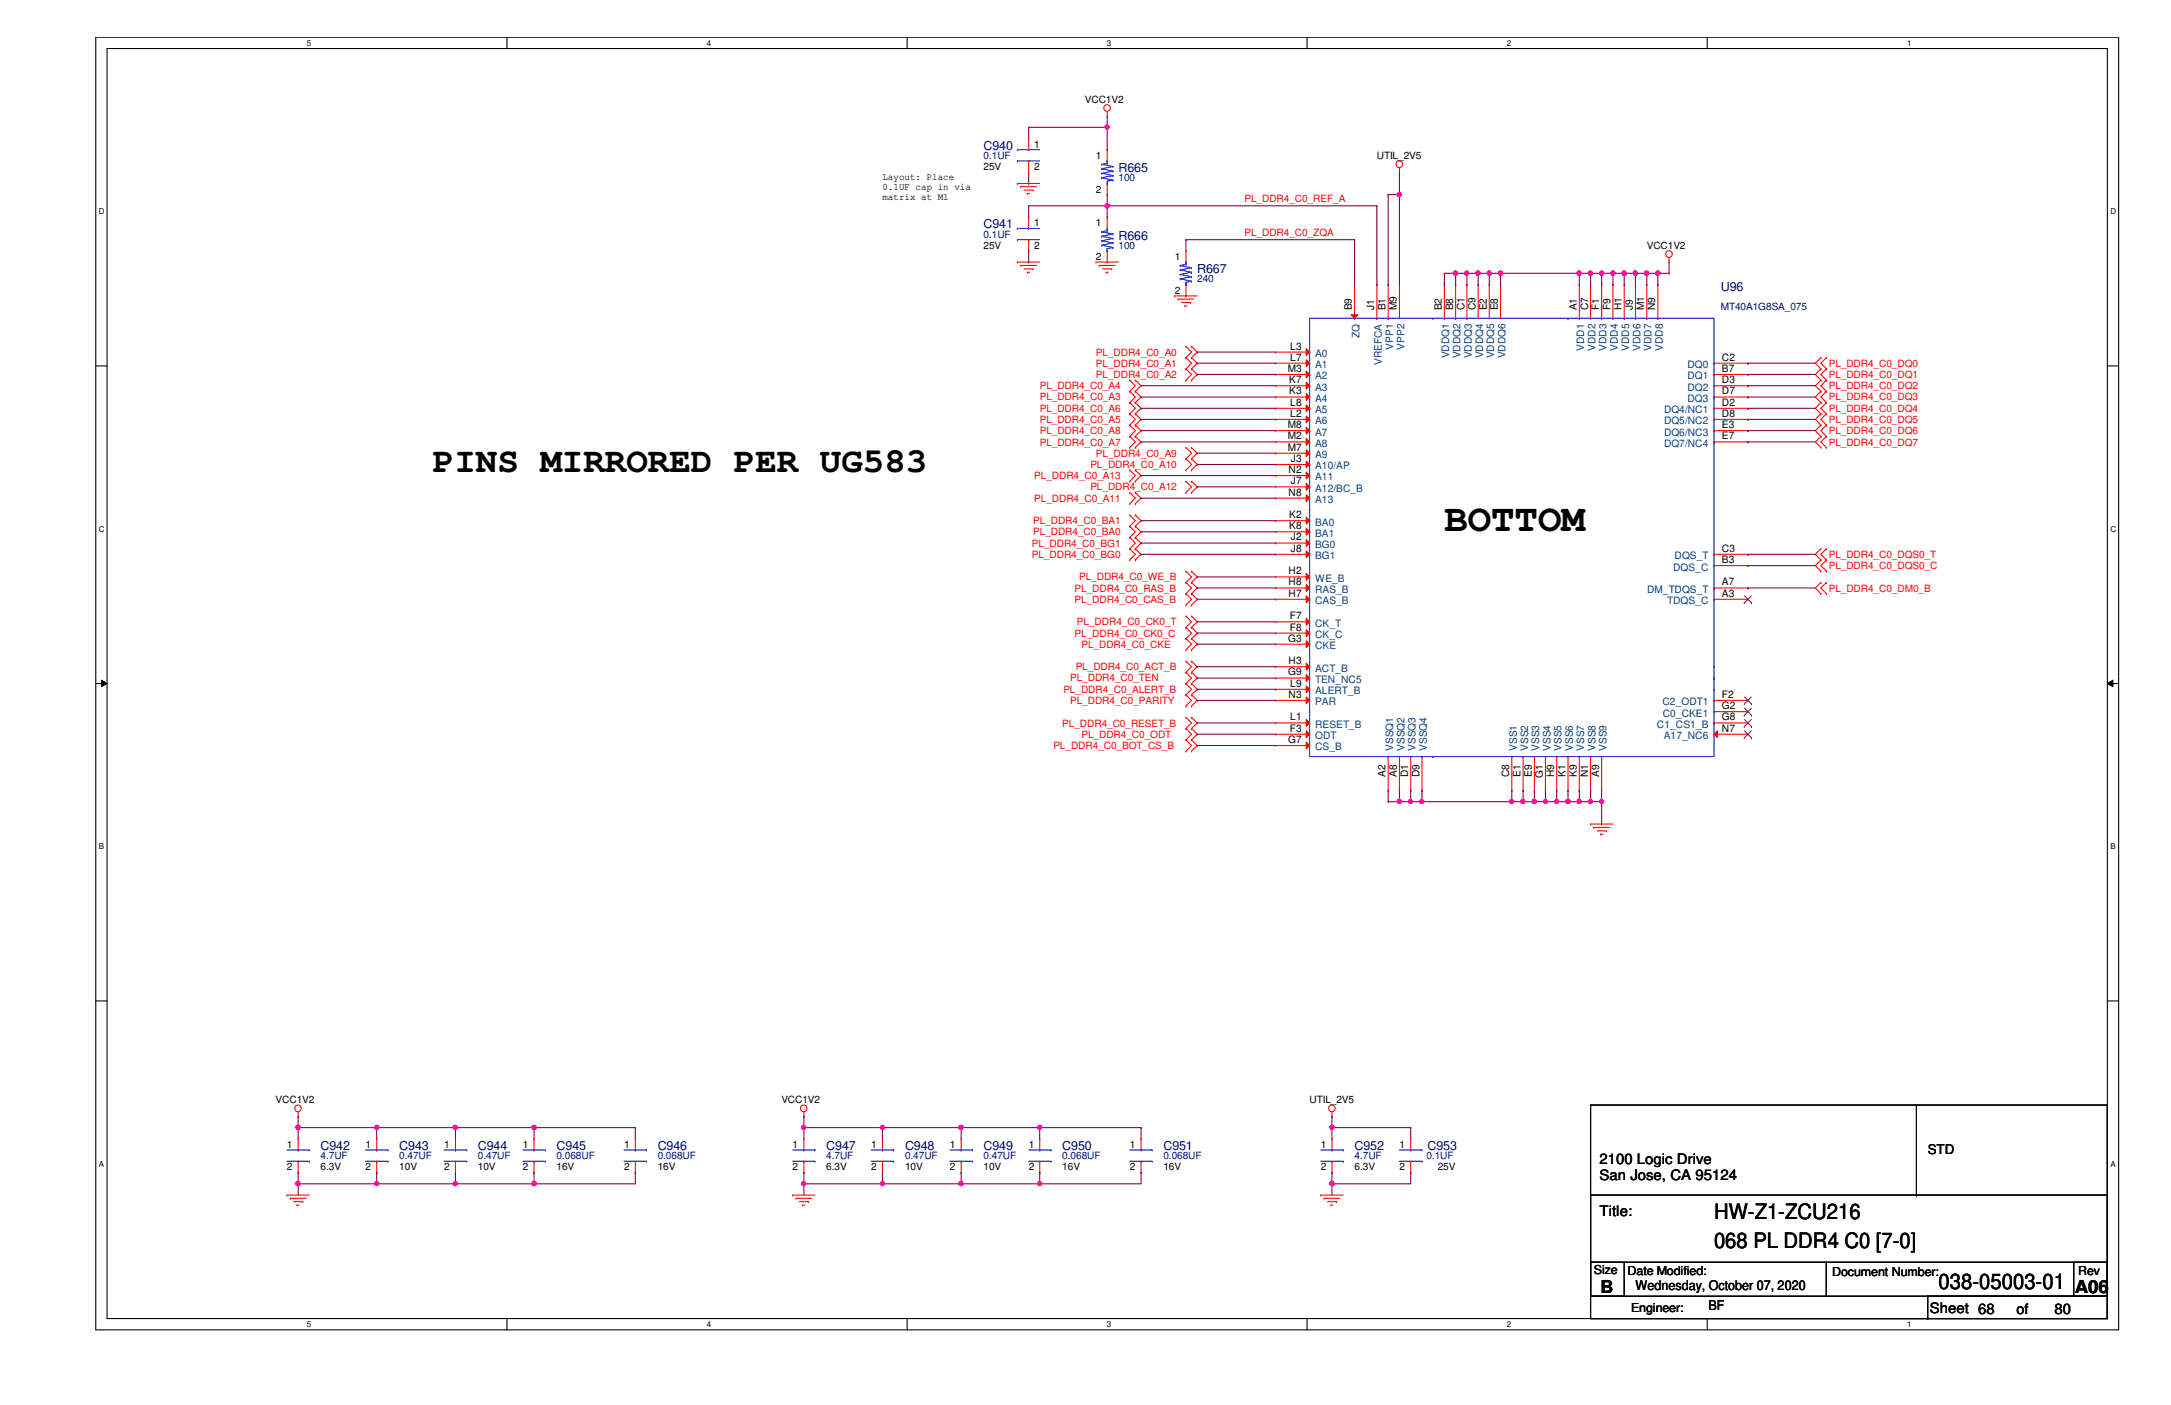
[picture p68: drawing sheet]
<svg xmlns="http://www.w3.org/2000/svg" width="432mm" height="279mm" viewBox="0 0 432 279" stroke-linecap="round" stroke-linejoin="round" font-family="sans-serif">
<defs><g id="words">
<text font-size="7.8" x="287.3" y="105.5">BOTTOM</text>
<text font-size="7.1" x="86.1" y="93.9">PINS MIRRORED PER UG583</text>
<g font-size="4.2">
<text x="340.9" y="242.4">HW-Z1-ZCU216</text>
<text x="340.9" y="248.2">068 PL DDR4 C0 [7-0]</text>
<text x="385.6" y="256.4">038-05003-01</text>
</g>
<g font-size="3.6">
<text x="318.3" y="257">B</text>
<text x="412.7" y="257">A06</text>
</g>
<g font-size="2.9">
<text x="318.1" y="231.5">2100 Logic Drive</text>
<text x="318.1" y="234.7">San Jose, CA 95124</text>
<text x="318.1" y="241.8">Title:</text>
<text x="383.8" y="261">Sheet 68</text>
<text x="401.1" y="261.2">of</text>
<text x="408.6" y="261.2">80</text>
</g>
<g font-size="2.7">
<text x="383.4" y="229.5">STD</text>
<text x="325.3" y="256.6">Wednesday, October 07, 2020</text>
<text x="339.8" y="260.6">BF</text>
</g>
<g font-size="2.5" fill="#000080">
<text x="195.6" y="29.8">C940</text>
<text x="222.5" y="34.2">R665</text>
<text x="195.6" y="45.4">C941</text>
<text x="222.5" y="47.7">R666</text>
<text x="238.1" y="54.4">R667</text>
<text x="342.3" y="58">U96</text>
<text x="63.8" y="228.7">C942</text>
<text x="79.4" y="228.7">C943</text>
<text x="95" y="228.7">C944</text>
<text x="110.7" y="228.7">C945</text>
<text x="130.8" y="228.7">C946</text>
<text x="164.3" y="228.7">C947</text>
<text x="180" y="228.7">C948</text>
<text x="195.6" y="228.7">C949</text>
<text x="211.3" y="228.7">C950</text>
<text x="231.4" y="228.7">C951</text>
<text x="269.4" y="228.7">C952</text>
<text x="283.9" y="228.7">C953</text>
</g>
<g font-size="2.5">
<text x="317" y="253.3">Size</text>
<text x="323.7" y="253.5">Date Modified:</text>
<text x="364.4" y="253.7">Document Number:</text>
<text x="413.3" y="253.5">Rev</text>
<text x="324.4" y="260.9">Engineer:</text>
</g>
<g font-size="2">
<text x="215.8" y="20.4">VCC1V2</text>
<text x="205.7" y="29.3">1</text>
<text x="175.5" y="35.8">Layout: Place</text>
<text x="195.6" y="33.8">25V</text>
<text x="205.7" y="33.8">2</text>
<text x="218" y="31.6">1</text>
<text x="273.9" y="31.6">UTIL_2V5</text>
<text x="175.5" y="37.8">0.1UF cap in via</text>
<text x="175.5" y="39.8">matrix at M1</text>
<text x="218" y="38.3">2</text>
<text x="205.7" y="45">1</text>
<text x="218" y="45">1</text>
<text x="195.6" y="49.5">25V</text>
<text x="205.7" y="49.5">2</text>
<text x="218" y="51.7">2</text>
<text x="233.6" y="51.7">1</text>
<text x="327.5" y="49.5">VCC1V2</text>
<text x="233.6" y="58.4">2</text>
<text x="268.9" y="61.7" transform="rotate(-90 268.9 61.7)">B9</text>
<text x="273.3" y="61.7" transform="rotate(-90 273.3 61.7)">J1</text>
<text x="275.6" y="61.7" transform="rotate(-90 275.6 61.7)">B1</text>
<text x="277.8" y="61.7" transform="rotate(-90 277.8 61.7)">M9</text>
<text x="286.8" y="61.7" transform="rotate(-90 286.8 61.7)">B2</text>
<text x="289" y="61.7" transform="rotate(-90 289 61.7)">B8</text>
<text x="291.3" y="61.7" transform="rotate(-90 291.3 61.7)">C1</text>
<text x="293.5" y="61.7" transform="rotate(-90 293.5 61.7)">C9</text>
<text x="295.7" y="61.7" transform="rotate(-90 295.7 61.7)">E2</text>
<text x="297.9" y="61.7" transform="rotate(-90 297.9 61.7)">E8</text>
<text x="313.6" y="61.7" transform="rotate(-90 313.6 61.7)">A1</text>
<text x="315.8" y="61.7" transform="rotate(-90 315.8 61.7)">C7</text>
<text x="318.1" y="61.7" transform="rotate(-90 318.1 61.7)">F1</text>
<text x="320.3" y="61.7" transform="rotate(-90 320.3 61.7)">F9</text>
<text x="322.5" y="61.7" transform="rotate(-90 322.5 61.7)">H1</text>
<text x="324.8" y="61.7" transform="rotate(-90 324.8 61.7)">J9</text>
<text x="327" y="61.7" transform="rotate(-90 327 61.7)">M1</text>
<text x="329.2" y="61.7" transform="rotate(-90 329.2 61.7)">N9</text>
<text x="256.6" y="71.7">L7</text>
<text x="256.6" y="69.5">L3</text>
<text x="342.5" y="71.7">C2</text>
<text x="256.1" y="74">M3</text>
<text x="256.4" y="76.2">K7</text>
<text x="342.5" y="76.2">D3</text>
<text x="342.5" y="74">B7</text>
<text x="256.4" y="78.4">K3</text>
<text x="256.6" y="82.9">L2</text>
<text x="256.6" y="80.7">L8</text>
<text x="342.5" y="82.9">D8</text>
<text x="342.5" y="80.7">D2</text>
<text x="342.5" y="78.4">D7</text>
<text x="256.1" y="89.6">M7</text>
<text x="256.1" y="87.4">M2</text>
<text x="256.1" y="85.1">M8</text>
<text x="342.5" y="87.4">E7</text>
<text x="342.5" y="85.1">E3</text>
<text x="256.3" y="94.1">N2</text>
<text x="256.8" y="91.9">J3</text>
<text x="256.3" y="98.6">N8</text>
<text x="256.8" y="96.3">J7</text>
<text x="256.4" y="105.2">K8</text>
<text x="256.4" y="103">K2</text>
<text x="256.8" y="107.5">J2</text>
<text x="256.8" y="109.7">J8</text>
<text x="342.5" y="112">B3</text>
<text x="342.5" y="109.7">C3</text>
<text x="256.3" y="114.2">H2</text>
<text x="256.3" y="116.4">H8</text>
<text x="256.3" y="118.7">H7</text>
<text x="342.5" y="118.7">A3</text>
<text x="342.5" y="116.4">A7</text>
<text x="256.5" y="125.4">F8</text>
<text x="256.5" y="123.1">F7</text>
<text x="256.2" y="127.6">G3</text>
<text x="256.2" y="134.3">G9</text>
<text x="256.3" y="132.1">H3</text>
<text x="256.6" y="136.6">L9</text>
<text x="256.3" y="138.8">N3</text>
<text x="256.6" y="143.3">L1</text>
<text x="342.5" y="138.8">F2</text>
<text x="342.5" y="141">G2</text>
<text x="342.5" y="143.3">G8</text>
<text x="256.2" y="147.7">G7</text>
<text x="256.5" y="145.5">F3</text>
<text x="342.5" y="145.5">N7</text>
<text x="275.6" y="154.5" transform="rotate(-90 275.6 154.5)">A2</text>
<text x="277.8" y="154.5" transform="rotate(-90 277.8 154.5)">A8</text>
<text x="280.1" y="154.6" transform="rotate(-90 280.1 154.6)">D1</text>
<text x="282.3" y="154.6" transform="rotate(-90 282.3 154.6)">D9</text>
<text x="300.2" y="154.6" transform="rotate(-90 300.2 154.6)">C8</text>
<text x="302.4" y="154.5" transform="rotate(-90 302.4 154.5)">E1</text>
<text x="304.7" y="154.5" transform="rotate(-90 304.7 154.5)">E9</text>
<text x="306.9" y="154.7" transform="rotate(-90 306.9 154.7)">G1</text>
<text x="309.1" y="154.6" transform="rotate(-90 309.1 154.6)">H9</text>
<text x="311.4" y="154.5" transform="rotate(-90 311.4 154.5)">K1</text>
<text x="313.6" y="154.5" transform="rotate(-90 313.6 154.5)">K9</text>
<text x="315.8" y="154.6" transform="rotate(-90 315.8 154.6)">N1</text>
<text x="318.1" y="154.5" transform="rotate(-90 318.1 154.5)">A9</text>
<text x="54.8" y="219.3">VCC1V2</text>
<text x="155.4" y="219.3">VCC1V2</text>
<text x="260.5" y="219.3">UTIL_2V5</text>
<text x="57.1" y="228.3">1</text>
<text x="57.1" y="232.7">2</text>
<text x="63.8" y="232.7">6.3V</text>
<text x="72.7" y="228.3">1</text>
<text x="72.7" y="232.7">2</text>
<text x="79.4" y="232.7">10V</text>
<text x="88.3" y="228.3">1</text>
<text x="88.3" y="232.7">2</text>
<text x="95" y="232.7">10V</text>
<text x="104" y="228.3">1</text>
<text x="104" y="232.7">2</text>
<text x="110.7" y="232.7">16V</text>
<text x="124.1" y="228.3">1</text>
<text x="124.1" y="232.7">2</text>
<text x="130.8" y="232.7">16V</text>
<text x="157.6" y="228.3">1</text>
<text x="157.6" y="232.7">2</text>
<text x="164.3" y="232.7">6.3V</text>
<text x="173.3" y="228.3">1</text>
<text x="173.3" y="232.7">2</text>
<text x="180" y="232.7">10V</text>
<text x="188.9" y="228.3">1</text>
<text x="188.9" y="232.7">2</text>
<text x="195.6" y="232.7">10V</text>
<text x="204.6" y="228.3">1</text>
<text x="204.6" y="232.7">2</text>
<text x="211.3" y="232.7">16V</text>
<text x="224.7" y="228.3">1</text>
<text x="224.7" y="232.7">2</text>
<text x="231.4" y="232.7">16V</text>
<text x="262.7" y="228.3">1</text>
<text x="262.7" y="232.7">2</text>
<text x="269.4" y="232.7">6.3V</text>
<text x="278.3" y="228.3">1</text>
<text x="278.3" y="232.7">2</text>
<text x="286" y="232.7">25V</text>
</g>
<g font-size="2" fill="#000080">
<text x="195.6" y="31.6">0.1UF</text>
<text x="222.5" y="36.1">100</text>
<text x="195.6" y="47.2">0.1UF</text>
<text x="222.5" y="49.5">100</text>
<text x="238.1" y="56.2">240</text>
<text x="342.3" y="61.6">MT40A1G8SA_075</text>
<text x="63.8" y="230.5">4.7UF</text>
<text x="79.4" y="230.5">0.47UF</text>
<text x="95" y="230.5">0.47UF</text>
<text x="110.7" y="230.5">0.068UF</text>
<text x="130.8" y="230.5">0.068UF</text>
<text x="164.3" y="230.5">4.7UF</text>
<text x="180" y="230.5">0.47UF</text>
<text x="195.6" y="230.5">0.47UF</text>
<text x="211.3" y="230.5">0.068UF</text>
<text x="231.4" y="230.5">0.068UF</text>
<text x="269.4" y="230.5">4.7UF</text>
<text x="283.7" y="230.5">0.1UF</text>
</g>
<g font-size="2" fill="#f00">
<text x="247.5" y="40.3">PL_DDR4_C0_REF_A</text>
<text x="247.5" y="47">PL_DDR4_C0_ZQA</text>
<text x="218" y="70.7">PL_DDR4_C0_A0</text>
<text x="206.8" y="77.4">PL_DDR4_C0_A4</text>
<text x="218" y="72.9">PL_DDR4_C0_A1</text>
<text x="218" y="75.2">PL_DDR4_C0_A2</text>
<text x="363.7" y="72.9">PL_DDR4_C0_DQ0</text>
<text x="363.7" y="75.2">PL_DDR4_C0_DQ1</text>
<text x="363.7" y="77.4">PL_DDR4_C0_DQ2</text>
<text x="206.8" y="79.6">PL_DDR4_C0_A3</text>
<text x="206.8" y="81.9">PL_DDR4_C0_A6</text>
<text x="363.7" y="79.6">PL_DDR4_C0_DQ3</text>
<text x="363.7" y="81.9">PL_DDR4_C0_DQ4</text>
<text x="206.8" y="84.1">PL_DDR4_C0_A5</text>
<text x="206.8" y="88.6">PL_DDR4_C0_A7</text>
<text x="206.8" y="86.4">PL_DDR4_C0_A8</text>
<text x="363.7" y="84.1">PL_DDR4_C0_DQ5</text>
<text x="363.7" y="86.4">PL_DDR4_C0_DQ6</text>
<text x="363.7" y="88.6">PL_DDR4_C0_DQ7</text>
<text x="205.7" y="95.3">PL_DDR4_C0_A13</text>
<text x="216.9" y="93">PL_DDR4_C0_A10</text>
<text x="218" y="90.8">PL_DDR4_C0_A9</text>
<text x="205.7" y="99.8">PL_DDR4_C0_A11</text>
<text x="216.9" y="97.5">PL_DDR4_C0_A12</text>
<text x="205.5" y="106.5">PL_DDR4_C0_BA0</text>
<text x="205.5" y="104.2">PL_DDR4_C0_BA1</text>
<text x="205.2" y="111">PL_DDR4_C0_BG0</text>
<text x="205.2" y="108.7">PL_DDR4_C0_BG1</text>
<text x="363.7" y="111">PL_DDR4_C0_DQS0_T</text>
<text x="363.7" y="113.2">PL_DDR4_C0_DQS0_C</text>
<text x="213.7" y="117.6">PL_DDR4_C0_RAS_B</text>
<text x="213.7" y="119.9">PL_DDR4_C0_CAS_B</text>
<text x="214.6" y="115.4">PL_DDR4_C0_WE_B</text>
<text x="363.7" y="117.6">PL_DDR4_C0_DM0_B</text>
<text x="214.2" y="124.3">PL_DDR4_C0_CK0_T</text>
<text x="213.7" y="126.6">PL_DDR4_C0_CK0_C</text>
<text x="215.1" y="128.8">PL_DDR4_C0_CKE</text>
<text x="211.5" y="137.8">PL_DDR4_C0_ALERT_B</text>
<text x="212.9" y="135.5">PL_DDR4_C0_TEN</text>
<text x="214" y="133.3">PL_DDR4_C0_ACT_B</text>
<text x="212.9" y="140">PL_DDR4_C0_PARITY</text>
<text x="209.5" y="148.9">PL_DDR4_C0_BOT_CS_B</text>
<text x="211.3" y="144.5">PL_DDR4_C0_RESET_B</text>
<text x="215.1" y="146.7">PL_DDR4_C0_ODT</text>
</g>
<g font-size="2" fill="#004080">
<text x="261.6" y="71">A0</text>
<text x="270.4" y="67.2" transform="rotate(-90 270.4 67.2)">ZQ</text>
<text x="277.1" y="69.6" transform="rotate(-90 277.1 69.6)">VPP1</text>
<text x="279.3" y="69.6" transform="rotate(-90 279.3 69.6)">VPP2</text>
<text x="288.2" y="71.3" transform="rotate(-90 288.2 71.3)">VDDQ1</text>
<text x="290.5" y="71.3" transform="rotate(-90 290.5 71.3)">VDDQ2</text>
<text x="292.7" y="71.3" transform="rotate(-90 292.7 71.3)">VDDQ3</text>
<text x="295" y="71.3" transform="rotate(-90 295 71.3)">VDDQ4</text>
<text x="297.2" y="71.3" transform="rotate(-90 297.2 71.3)">VDDQ5</text>
<text x="299.4" y="71.3" transform="rotate(-90 299.4 71.3)">VDDQ6</text>
<text x="315.1" y="69.7" transform="rotate(-90 315.1 69.7)">VDD1</text>
<text x="317.3" y="69.7" transform="rotate(-90 317.3 69.7)">VDD2</text>
<text x="319.5" y="69.7" transform="rotate(-90 319.5 69.7)">VDD3</text>
<text x="321.8" y="69.7" transform="rotate(-90 321.8 69.7)">VDD4</text>
<text x="324" y="69.7" transform="rotate(-90 324 69.7)">VDD5</text>
<text x="326.3" y="69.7" transform="rotate(-90 326.3 69.7)">VDD6</text>
<text x="328.5" y="69.7" transform="rotate(-90 328.5 69.7)">VDD7</text>
<text x="330.7" y="69.7" transform="rotate(-90 330.7 69.7)">VDD8</text>
<text x="261.6" y="77.7">A3</text>
<text x="261.6" y="75.4">A2</text>
<text x="261.6" y="73.2">A1</text>
<text x="274.8" y="72.6" transform="rotate(-90 274.8 72.6)">VREFCA</text>
<text x="335.6" y="77.7">DQ2</text>
<text x="335.6" y="75.4">DQ1</text>
<text x="335.6" y="73.2">DQ0</text>
<text x="261.6" y="82.2">A5</text>
<text x="261.6" y="79.9">A4</text>
<text x="331" y="82.2">DQ4/NC1</text>
<text x="335.6" y="79.9">DQ3</text>
<text x="261.6" y="88.9">A8</text>
<text x="261.6" y="86.6">A7</text>
<text x="261.6" y="84.4">A6</text>
<text x="331" y="88.9">DQ7/NC4</text>
<text x="331" y="86.6">DQ6/NC3</text>
<text x="331" y="84.4">DQ5/NC2</text>
<text x="261.6" y="91.1">A9</text>
<text x="261.6" y="95.5">A11</text>
<text x="261.6" y="93.3">A10/AP</text>
<text x="261.6" y="100">A13</text>
<text x="261.6" y="97.8">A12/BC_B</text>
<text x="261.6" y="106.7">BA1</text>
<text x="261.6" y="104.5">BA0</text>
<text x="261.6" y="109">BG0</text>
<text x="261.6" y="111.2">BG1</text>
<text x="332.8" y="113.5">DQS_C</text>
<text x="333.1" y="111.2">DQS_T</text>
<text x="261.6" y="115.7">WE_B</text>
<text x="261.6" y="117.9">RAS_B</text>
<text x="327.6" y="117.9">DM_TDQS_T</text>
<text x="261.6" y="124.6">CK_T</text>
<text x="261.6" y="120.1">CAS_B</text>
<text x="331.6" y="120.1">TDQS_C</text>
<text x="261.6" y="126.9">CK_C</text>
<text x="261.6" y="129.1">CKE</text>
<text x="261.6" y="133.6">ACT_B</text>
<text x="261.6" y="135.8">TEN_NC5</text>
<text x="261.6" y="138">ALERT_B</text>
<text x="261.6" y="140.2">PAR</text>
<text x="330.7" y="140.2">C2_ODT1</text>
<text x="330.7" y="142.5">C0_CKE1</text>
<text x="261.6" y="144.7">RESET_B</text>
<text x="261.6" y="147">ODT</text>
<text x="261.6" y="149.2">CS_B</text>
<text x="277.1" y="149.4" transform="rotate(-90 277.1 149.4)">VSSQ1</text>
<text x="279.3" y="149.4" transform="rotate(-90 279.3 149.4)">VSSQ2</text>
<text x="281.6" y="149.4" transform="rotate(-90 281.6 149.4)">VSSQ3</text>
<text x="283.8" y="149.4" transform="rotate(-90 283.8 149.4)">VSSQ4</text>
<text x="301.7" y="149.4" transform="rotate(-90 301.7 149.4)">VSS1</text>
<text x="303.9" y="149.4" transform="rotate(-90 303.9 149.4)">VSS2</text>
<text x="306.2" y="149.4" transform="rotate(-90 306.2 149.4)">VSS3</text>
<text x="308.4" y="149.4" transform="rotate(-90 308.4 149.4)">VSS4</text>
<text x="310.6" y="149.4" transform="rotate(-90 310.6 149.4)">VSS5</text>
<text x="312.8" y="149.4" transform="rotate(-90 312.8 149.4)">VSS6</text>
<text x="315.1" y="149.4" transform="rotate(-90 315.1 149.4)">VSS7</text>
<text x="317.3" y="149.4" transform="rotate(-90 317.3 149.4)">VSS8</text>
<text x="319.5" y="149.4" transform="rotate(-90 319.5 149.4)">VSS9</text>
<text x="329.6" y="144.7">C1_CS1_B</text>
<text x="330.9" y="147">A17_NC6</text>
</g>
<g font-size="1.6">
<text x="61" y="9.1">5</text>
<text x="140.6" y="9.1">4</text>
<text x="220.2" y="9.1">3</text>
<text x="299.7" y="9.1">2</text>
<text x="379.3" y="9.1">1</text>
<text x="19.6" y="42.6">D</text>
<text x="419.7" y="42.6">D</text>
<text x="19.6" y="105.7">C</text>
<text x="419.7" y="105.7">C</text>
<text x="19.6" y="168.9">B</text>
<text x="419.7" y="168.9">B</text>
<text x="19.6" y="232">A</text>
<text x="419.7" y="232">A</text>
<text x="61" y="263.9">5</text>
<text x="140.6" y="263.9">4</text>
<text x="220.2" y="263.9">3</text>
<text x="299.7" y="263.9">2</text>
<text x="379.3" y="263.9">1</text>
</g>
</g></defs>
<path d="M19.1 7.4h402.3v257.1h-402.3zM21.3 9.7h397.8v252.5h-397.8z" fill="none" stroke="#000" stroke-width=".21"/>
<g fill="#fff">
<path d="M61 7.7h.9v1.7h-.9z"/>
<path d="M61 262.5h.9v1.7h-.9z"/>
</g>
<path d="M100.8 7.4v2.3M100.8 262.2v2.3" fill="none" stroke="#000" stroke-width=".21"/>
<g fill="#fff">
<path d="M140.6 7.7h.9v1.7h-.9z"/>
<path d="M140.6 262.5h.9v1.7h-.9z"/>
</g>
<path d="M180.4 7.4v2.3M180.4 262.2v2.3" fill="none" stroke="#000" stroke-width=".21"/>
<g fill="#fff">
<path d="M220.2 7.7h.9v1.7h-.9z"/>
<path d="M220.2 262.5h.9v1.7h-.9z"/>
</g>
<path d="M260 7.4v2.3M260 262.2v2.3" fill="none" stroke="#000" stroke-width=".21"/>
<g fill="#fff">
<path d="M299.7 7.7h.9v1.7h-.9z"/>
<path d="M299.7 262.5h.9v1.7h-.9z"/>
</g>
<path d="M339.6 7.4v2.3M339.6 262.2v2.3" fill="none" stroke="#000" stroke-width=".21"/>
<g fill="#fff">
<path d="M379.3 7.7h.9v1.7h-.9z"/>
<path d="M379.3 262.5h.9v1.7h-.9z"/>
<path d="M19.6 41.2h1.2v1.8h-1.2z"/>
<path d="M419.7 41.2h1.2v1.8h-1.2z"/>
<path d="M19.6 104.3h1.2v1.8h-1.2z"/>
<path d="M419.7 104.3h1.2v1.8h-1.2z"/>
</g>
<path d="M19.1 72.8h2.2M419.1 72.8h2.3" fill="none" stroke="#000" stroke-width=".21"/>
<g fill="#fff">
<path d="M19.6 167.5h1.1v1.7h-1.1z"/>
<path d="M419.7 167.5h1.1v1.7h-1.1z"/>
</g>
<path d="M19.1 135.9h2.2M419.1 135.9h2.3" fill="none" stroke="#000" stroke-width=".21"/>
<path d="M20.2 135.3l1.1 .6-1.1 .7zM419.1 135.9l1.1-.6v1.3z" fill="#000"/>
<path d="M20.2 135.3l1.1 .6-1.1 .7zM419.1 135.9l1.1-.6v1.3z" fill="none" stroke="#000" stroke-width=".2"/>
<g fill="#fff">
<path d="M19.6 230.6h1.1v1.8h-1.1z"/>
<path d="M419.7 230.6h1.1v1.8h-1.1z"/>
</g>
<g fill="none" stroke="#000" stroke-width=".21">
<path d="M19.1 199.1h2.2M419.1 199.1h2.3M316.4 219.8h102.7v42.4h-102.7zM381.2 219.8v17.9M316.4 237.7h102.7v13.3h-102.7zM381.2 237.7h.1M316.4 251h46.9v6.8h-46.9zM316.4 251h6.6v6.8h-6.6zM363.3 251h55.8v6.8h-55.8zM383.4 257.8h35.7v4.4h-35.7zM412.5 251h6.6v6.8h-6.6zM316.4 262.2h67"/>
<path d="M383.4 262.2h.1"/>
</g>
<g fill="none" stroke="#f00" stroke-width=".21">
<path d="M202.4 36.5h.1M202.4 36.5h4.4M203 37.1h.1M203 37.1h3.2M203.7 37.8h1.8M204.3 38.5h.1M204.3 38.5h.5M205.5 37.8h.1M220.2 23.1h.1M220.2 29.8h.1M220.2 38.7h.1M220.2 22.2v.9"/>
<path d="M220.2 29.8v2.2M220.2 36.5v2.2M278.3 34.2h.1M278.3 33.4v.8M202.4 52.1h.1M202.4 52.1h4.4M203 52.8h.1M203 52.8h3.2M203.7 53.5h1.8M204.3 54.1h.1M204.3 54.1h.5M205.5 53.5h.1"/>
<path d="M218 52.1h.1M218 52.1h4.5M218.7 52.8h.1M218.7 52.8h3.1M219.3 53.5h1.8M220 54.1h.1M220 54.1h.4M221.1 53.5h.1M233.6 58.8h.1M233.6 58.8h4.5M234.3 59.5h.1M234.3 59.5h3.1"/>
<path d="M332 52.1h.1M332 51.2v.9M224.7 77.8h.1M224.7 75.6h.1M224.7 77.8l1.1 1.2-1.1 1.1M224.7 75.6l1.1 1.1-1.1 1.1M225.8 77.8h.1M225.8 75.6h.1M225.8 77.8l1.1 1.2-1.1 1.1M225.8 75.6l1.1 1.1-1.1 1.1M235 60.2h1.8M235.7 60.8h.1"/>
<path d="M235.7 60.8h.4M235.9 71.1h.1M235.9 68.9h.1M235.9 73.4h.1M235.9 75.6h.1M235.9 68.9l1.1 1.1-1.1 1.1M235.9 71.1l1.1 1.1-1.1 1.2M235.9 73.4l1.1 1.1-1.1 1.1M236.8 60.2h.1M237 68.9h.1M237 71.1h.1M237 73.4h.1"/>
<path d="M237 75.6h.1M237 68.9l1.1 1.1-1.1 1.1M237 71.1l1.1 1.1-1.1 1.2M237 73.4l1.1 1.1-1.1 1.1M362.2 71.1h.1M362.2 73.4h.1M362.2 75.6h.1M362.2 77.8h.1M362.2 71.1l-1.1 1.1 1.1 1.2M362.2 73.4l-1.1 1.1 1.1 1.1M362.2 75.6l-1.1 1.1 1.1 1.1M362.2 77.8l-1.1 1.2 1.1 1.1"/>
<path d="M363.3 73.4h.1M363.3 71.1h.1M363.3 75.6h.1M363.3 77.8h.1M363.3 71.1l-1.1 1.1 1.1 1.2M363.3 73.4l-1.1 1.1 1.1 1.1M363.3 75.6l-1.1 1.1 1.1 1.1M363.3 77.8l-1.1 1.2 1.1 1.1M224.7 80.1h.1M224.7 84.5h.1M224.7 82.3h.1M224.7 89h.1"/>
<path d="M224.7 86.8h.1M224.7 98h.1M224.7 95.7h.1M224.7 93.5h.1M224.7 80.1l1.1 1.1-1.1 1.1M224.7 84.5l1.1 1.1-1.1 1.2M224.7 82.3l1.1 1.1-1.1 1.1M224.7 86.8l1.1 1.1-1.1 1.1M224.7 98l1.1 1.1-1.1 1.1M224.7 93.5l1.1 1.1-1.1 1.1M225.8 80.1h.1M225.8 82.3h.1"/>
<path d="M225.8 84.5h.1M225.8 86.8h.1M225.8 89h.1M225.8 98h.1M225.8 93.5h.1M225.8 95.7h.1M225.8 82.3l1.1 1.1-1.1 1.1M225.8 84.5l1.1 1.1-1.1 1.2M225.8 80.1l1.1 1.1-1.1 1.1M225.8 86.8l1.1 1.1-1.1 1.1M225.8 98l1.1 1.1-1.1 1.1M225.8 93.5l1.1 1.1-1.1 1.1"/>
<path d="M235.9 91.2h.1M235.9 89h.1M235.9 93.5h.1M235.9 98h.1M235.9 95.7h.1M235.9 89l1.1 1.1-1.1 1.1M235.9 91.2l1.1 1.2-1.1 1.1M235.9 95.7l1.1 1.1-1.1 1.2M237 89h.1M237 91.2h.1M237 93.5h.1M237 95.7h.1"/>
<path d="M237 98h.1M237 89l1.1 1.1-1.1 1.1M237 91.2l1.1 1.2-1.1 1.1M237 95.7l1.1 1.1-1.1 1.2M362.2 80.1h.1M362.2 82.3h.1M362.2 84.5h.1M362.2 86.8h.1M362.2 89h.1M362.2 80.1l-1.1 1.1 1.1 1.1M362.2 82.3l-1.1 1.1 1.1 1.1M362.2 84.5l-1.1 1.1 1.1 1.2"/>
<path d="M362.2 86.8l-1.1 1.1 1.1 1.1M363.3 80.1h.1M363.3 82.3h.1M363.3 84.5h.1M363.3 86.8h.1M363.3 89h.1M363.3 80.1l-1.1 1.1 1.1 1.1M363.3 82.3l-1.1 1.1 1.1 1.1M363.3 84.5l-1.1 1.1 1.1 1.2M363.3 86.8l-1.1 1.1 1.1 1.1M224.7 100.2h.1M224.7 106.9h.1"/>
<path d="M224.7 104.6h.1M224.7 102.4h.1M224.7 111.3h.1M224.7 109.1h.1M224.7 102.4l1.1 1.1-1.1 1.1M224.7 104.6l1.1 1.1-1.1 1.2M224.7 109.1l1.1 1.1-1.1 1.1M224.7 106.9l1.1 1.1-1.1 1.1M225.8 100.2h.1M225.8 104.6h.1M225.8 106.9h.1M225.8 102.4h.1"/>
<path d="M225.8 109.1h.1M225.8 111.3h.1M225.8 106.9l1.1 1.1-1.1 1.1M225.8 102.4l1.1 1.1-1.1 1.1M225.8 104.6l1.1 1.1-1.1 1.2M225.8 109.1l1.1 1.1-1.1 1.1M235.9 115.8h.1M235.9 113.6h.1M235.9 118.1h.1M235.9 113.6l1.1 1.1-1.1 1.1M235.9 115.8l1.1 1.1-1.1 1.2M235.9 118.1l1.1 1.1-1.1 1.1"/>
<path d="M237 113.6h.1M237 115.8h.1M237 118.1h.1M237 113.6l1.1 1.1-1.1 1.1M237 115.8l1.1 1.1-1.1 1.2M237 118.1l1.1 1.1-1.1 1.1M362.2 109.1h.1M362.2 111.3h.1M362.2 113.6h.1M362.2 115.8h.1M362.2 118.1h.1M362.2 109.1l-1.1 1.1 1.1 1.1"/>
<path d="M362.2 111.3l-1.1 1.2 1.1 1.1M362.2 115.8l-1.1 1.1 1.1 1.2M363.3 111.3h.1M363.3 109.1h.1M363.3 113.6h.1M363.3 118.1h.1M363.3 115.8h.1M363.3 109.1l-1.1 1.1 1.1 1.1M363.3 111.3l-1.1 1.2 1.1 1.1M363.3 115.8l-1.1 1.1 1.1 1.2M235.9 120.3h.1M235.9 124.8h.1"/>
<path d="M235.9 122.5h.1M235.9 127h.1M235.9 129.2h.1M235.9 133.7h.1M235.9 131.5h.1M235.9 135.9h.1M235.9 138.2h.1M235.9 122.5l1.1 1.2-1.1 1.1M235.9 124.8l1.1 1.1-1.1 1.1M235.9 127l1.1 1.1-1.1 1.1M235.9 131.5l1.1 1.1-1.1 1.1M235.9 133.7l1.1 1.1-1.1 1.1"/>
<path d="M235.9 135.9l1.1 1.2-1.1 1.1M235.9 138.2l1.1 1.1-1.1 1.1M237 120.3h.1M237 122.5h.1M237 124.8h.1M237 127h.1M237 129.2h.1M237 131.5h.1M237 133.7h.1M237 135.9h.1M237 138.2h.1M237 122.5l1.1 1.2-1.1 1.1"/>
<path d="M237 124.8l1.1 1.1-1.1 1.1M237 127l1.1 1.1-1.1 1.1M237 131.5l1.1 1.1-1.1 1.1M237 133.7l1.1 1.1-1.1 1.1M237 135.9l1.1 1.2-1.1 1.1M237 138.2l1.1 1.1-1.1 1.1M235.9 140.4h.1M235.9 144.9h.1M235.9 142.7h.1M235.9 147.1h.1M235.9 149.4h.1M235.9 142.7l1.1 1.1-1.1 1.1"/>
<path d="M235.9 144.9l1.1 1.1-1.1 1.1M235.9 147.1l1.1 1.2-1.1 1.1M237 140.4h.1M237 142.7h.1M237 144.9h.1M237 147.1h.1M237 149.4h.1M237 142.7l1.1 1.1-1.1 1.1M237 144.9l1.1 1.1-1.1 1.1M237 147.1l1.1 1.2-1.1 1.1M316.4 163.9h.1M316.4 163.9h4.4"/>
<path d="M317 164.5h.1M317 164.5h3.1M317.7 165.2h1.8M318.3 165.9h.1M318.3 165.9h.5M319.5 165.2h.1M57.1 237.7h.1M57.1 237.7h4.4M57.7 238.3h.1M57.7 238.3h3.2M58.4 239h1.8M59.1 239.6h.1"/>
<path d="M59.1 239.6h.4M59.3 222h.1M59.3 221.1v.9M60.2 239h.1M90.6 226.5h.1M90.6 233.2h.1M90.6 226.5v2.2M90.6 230.9v2.3M157.6 237.7h.1M157.6 237.7h4.5M158.3 238.3h.1M158.3 238.3h3.2"/>
<path d="M159 239h1.8M159.6 239.6h.1M159.6 239.6h.5M159.9 222h.1M159.9 221.1v.9M160.8 239h.1M262.7 237.7h.1M262.7 237.7h4.5M263.4 238.3h.1M263.4 238.3h3.1M264 239h1.8M264.7 239.6h.1"/>
<path d="M264.7 239.6h.4M264.9 222h.1M264.9 221.1v.9M265.8 239h.1"/>
<circle cx="220.2" cy="21.5" r=".66"/>
<circle cx="278.3" cy="32.7" r=".66"/>
<circle cx="332" cy="50.5" r=".66"/>
<circle cx="59.3" cy="220.4" r=".65"/>
<circle cx="159.8" cy="220.4" r=".65"/>
<circle cx="264.9" cy="220.4" r=".66"/>
</g>
<g fill="none" stroke="#00f" stroke-width=".21">
<path d="M219.1 35.3h.1M219.1 34.5h.1M219.1 33.6h.1M219.1 32.7h.1M219.1 32.7l2.3 .4M219.1 35.3l2.3 .5M219.1 34.5l2.3 .4M219.1 33.6l2.3 .4M220.2 32h.1M220.2 36.5h.1M220.2 36h.1M220.2 32.5h.1"/>
<path d="M220.2 32v.5M220.2 36v.5M220.2 32.5l-1.1 .2M221.4 33.1h.1M221.4 35.8h.1M221.4 34.9h.1M221.4 34h.1M221.4 35.8l-1.2 .2M221.4 34.9l-2.3 .4M221.4 34l-2.3 .5M221.4 33.1l-2.3 .5M260.5 63.3h80.4v87.2h-80.4z"/>
<path d="M260.5 79h.1M260.5 76.7h.1M260.5 74.5h.1M260.5 72.2h.1M260.5 70h.1M269.4 63.3h.1M273.9 63.3h.1M276.1 63.3h.1M285 63.3h.1M287.3 63.3h.1M289.5 63.3h.1M291.8 63.3h.1"/>
<path d="M311.9 63.3h.1M314.1 63.3h.1M316.4 63.3h.1M318.6 63.3h.1M320.8 63.3h.1M323 63.3h.1M325.3 63.3h.1M327.5 63.3h.1M329.7 63.3h.1M340.9 79h.1M340.9 76.7h.1M340.9 74.5h.1"/>
<path d="M340.9 72.2h.1M260.5 90.1h.1M260.5 87.9h.1M260.5 85.6h.1M260.5 83.4h.1M260.5 81.2h.1M260.5 99.1h.1M260.5 96.8h.1M260.5 94.6h.1M260.5 92.4h.1M340.9 87.9h.1M340.9 85.6h.1"/>
<path d="M340.9 83.4h.1M340.9 81.2h.1M260.5 114.7h.1M260.5 116.9h.1M260.5 119.2h.1M260.5 110.2h.1M260.5 108h.1M260.5 105.7h.1M260.5 101.3h.1M340.9 119.2h.1M340.9 112.5h.1M340.9 110.2h.1"/>
<path d="M340.9 116.9h.1M260.5 132.6h.1M260.5 137.1h.1M260.5 125.9h.1M260.5 128.1h.1M260.5 123.7h.1M340.9 139.3h.1M340.9 137.1h.1M340.9 134.8h.1M340.9 132.6h.1M260.5 141.5h.1M276.1 150.5h.1"/>
<path d="M278.3 150.5h.1M280.6 150.5h.1M282.8 150.5h.1M285 150.5h.1M300.7 150.5h.1M302.9 150.5h.1M305.2 150.5h.1M307.4 150.5h.1M309.6 150.5h.1M311.9 150.5h.1M314.1 150.5h.1M316.4 150.5h.1"/>
<path d="M318.6 150.5h.1M340.9 141.5h.1M340.9 143.8h.1M88.3 230.9h4.5M88.3 228.7h4.5M90.6 230.9h.1M90.6 228.7h.1M92.8 230.9h.1M92.8 228.7h.1"/>
</g>
<path d="M268.7 62.6h1.4l-.7 .7z" fill="#f00"/>
<path d="M269.4 56.6h.1M269.4 56.6v6.7M268.7 62.6h1.4l-.7 .7z" fill="none" stroke="#f00" stroke-width=".21"/>
<path d="M259.8 114l.7 .7-.7 .7z" fill="#f00"/>
<g fill="none" stroke="#f00" stroke-width=".21">
<path d="M273.9 56.6h.1M273.9 56.6v6.7M276.1 56.6h.1M276.1 56.6v6.7M287.3 56.6h.1M287.3 56.6v6.7M289.5 56.6h.1M289.5 56.6v6.7M291.8 56.6h.1M291.8 56.6v6.7M294 56.6h.1M294 56.6v6.7"/>
<path d="M314.1 56.6h.1M314.1 56.6v6.7M316.4 56.6h.1M316.4 56.6v6.7M318.6 56.6h.1M318.6 56.6v6.7M320.8 56.6h.1M320.8 56.6v6.7M323 56.6h.1M323 56.6v6.7M325.3 56.6h.1M325.3 56.6v6.7"/>
<path d="M327.5 56.6h.1M327.5 56.6v6.7M329.7 56.6h.1M329.7 56.6v6.7M253.7 114.7h.1M253.7 114.7h6.8M259.8 114l.7 .7-.7 .7zM276.1 157.2h.1M276.1 150.5v6.7M278.3 157.2h.1M278.3 150.5v6.7M280.6 157.2h.1"/>
<path d="M280.6 150.5v6.7M282.8 157.2h.1M282.8 150.5v6.7M300.7 157.2h.1M300.7 150.5v6.7M302.9 157.2h.1M302.9 150.5v6.7M305.2 157.2h.1M305.2 150.5v6.7M307.4 157.2h.1M307.4 150.5v6.7M309.6 157.2h.1"/>
<path d="M309.6 150.5v6.7M311.9 157.2h.1M311.9 150.5v6.7M314.1 157.2h.1M314.1 150.5v6.7M316.4 157.2h.1M316.4 150.5v6.7M318.6 157.2h.1M318.6 150.5v6.7"/>
</g>
<path d="M259.8 143.1l.7 .7-.7 .6z" fill="#f00"/>
<path d="M253.7 143.8h.1M253.7 143.8h6.8M259.8 143.1l.7 .7-.7 .6z" fill="none" stroke="#f00" stroke-width=".21"/>
<path d="M259.8 116.2l.7 .7-.7 .7z" fill="#f00"/>
<path d="M253.7 116.9h.1M253.7 116.9h6.8M259.8 116.2l.7 .7-.7 .7z" fill="none" stroke="#f00" stroke-width=".21"/>
<path d="M259.8 145.3l.7 .7-.7 .7z" fill="#f00"/>
<g fill="none" stroke="#f00" stroke-width=".21">
<path d="M340.9 79h6.7M340.9 76.7h6.7M340.9 74.5h6.7M340.9 72.2h6.7M347.6 79h.1M347.6 76.7h.1M347.6 74.5h.1M347.6 72.2h.1M340.9 87.9h6.7M340.9 85.6h6.7M340.9 83.4h6.7M340.9 81.2h6.7"/>
<path d="M347.6 87.9h.1M347.6 85.6h.1M347.6 83.4h.1M347.6 81.2h.1M340.9 119.2h6.7M340.9 112.5h6.7M340.9 110.2h6.7M340.9 116.9h6.7M347.6 119.2h.1M347.6 112.5h.1M347.6 110.2h.1M347.6 116.9h.1"/>
<path d="M340.9 139.3h6.7M347.6 139.3h.1M253.7 146h.1M253.7 146h6.8M259.8 145.3l.7 .7-.7 .7z"/>
</g>
<path d="M346.9 119.9h.1M347 118.5l1.4 1.4M348.3 118.5l-1.4 1.4M348.4 119.9h.1M346.9 140h.1M347 138.6l1.4 1.4M348.3 138.6l-1.4 1.4M348.4 140h.1" fill="none" stroke="#804000" stroke-width=".2"/>
<path d="M259.8 147.6l.7 .7-.7 .6z" fill="#f00"/>
<path d="M253.7 148.3h.1M253.7 148.3h6.8M259.8 147.6l.7 .7-.7 .6z" fill="none" stroke="#f00" stroke-width=".21"/>
<path d="M259.8 125.2l.7 .7-.7 .7z" fill="#f00"/>
<path d="M253.7 125.9h.1M253.7 125.9h6.8M259.8 125.2l.7 .7-.7 .7z" fill="none" stroke="#f00" stroke-width=".21"/>
<path d="M259.8 127.4l.7 .7-.7 .7z" fill="#f00"/>
<path d="M253.7 128.1h.1M253.7 128.1h6.8M259.8 127.4l.7 .7-.7 .7z" fill="none" stroke="#f00" stroke-width=".21"/>
<path d="M259.8 123l.7 .7-.7 .6z" fill="#f00"/>
<path d="M253.7 123.7h.1M253.7 123.7h6.8M259.8 123l.7 .7-.7 .6z" fill="none" stroke="#f00" stroke-width=".21"/>
<path d="M259.8 118.5l.7 .7-.7 .6z" fill="#f00"/>
<path d="M253.7 119.2h.1M253.7 119.2h6.8M259.8 118.5l.7 .7-.7 .6z" fill="none" stroke="#f00" stroke-width=".21"/>
<path d="M259.8 107.3l.7 .7-.7 .7z" fill="#f00"/>
<path d="M253.7 108h.1M253.7 108h6.8M259.8 107.3l.7 .7-.7 .7z" fill="none" stroke="#f00" stroke-width=".21"/>
<path d="M259.8 105.1l.7 .6-.7 .7z" fill="#f00"/>
<path d="M253.7 105.7h.1M253.7 105.7h6.8M259.8 105.1l.7 .6-.7 .7z" fill="none" stroke="#f00" stroke-width=".21"/>
<path d="M259.8 102.9l.7 .6-.7 .7z" fill="#f00"/>
<path d="M253.7 103.5h.1M253.7 103.5h6.8M259.8 102.9l.7 .6-.7 .7z" fill="none" stroke="#f00" stroke-width=".21"/>
<path d="M259.8 89.4l.7 .7-.7 .7z" fill="#f00"/>
<path d="M253.7 90.1h.1M253.7 90.1h6.8M259.8 89.4l.7 .7-.7 .7z" fill="none" stroke="#f00" stroke-width=".21"/>
<path d="M259.8 87.2l.7 .7-.7 .7z" fill="#f00"/>
<path d="M253.7 87.9h.1M253.7 87.9h6.8M259.8 87.2l.7 .7-.7 .7z" fill="none" stroke="#f00" stroke-width=".21"/>
<path d="M259.8 85l.7 .6-.7 .7z" fill="#f00"/>
<path d="M253.7 85.6h.1M253.7 85.6h6.8M259.8 85l.7 .6-.7 .7z" fill="none" stroke="#f00" stroke-width=".21"/>
<path d="M259.8 82.7l.7 .7-.7 .7z" fill="#f00"/>
<path d="M253.7 83.4h.1M253.7 83.4h6.8M259.8 82.7l.7 .7-.7 .7z" fill="none" stroke="#f00" stroke-width=".21"/>
<path d="M259.8 80.5l.7 .7-.7 .7z" fill="#f00"/>
<path d="M253.7 81.2h.1M253.7 81.2h6.8M259.8 80.5l.7 .7-.7 .7z" fill="none" stroke="#f00" stroke-width=".21"/>
<path d="M259.8 78.3l.7 .7-.7 .6z" fill="#f00"/>
<path d="M253.7 79h.1M253.7 79h6.8M259.8 78.3l.7 .7-.7 .6z" fill="none" stroke="#f00" stroke-width=".21"/>
<path d="M259.8 76l.7 .7-.7 .7z" fill="#f00"/>
<path d="M253.7 76.7h.1M253.7 76.7h6.8M259.8 76l.7 .7-.7 .7z" fill="none" stroke="#f00" stroke-width=".21"/>
<path d="M259.8 73.8l.7 .7-.7 .6z" fill="#f00"/>
<path d="M253.7 74.5h.1M253.7 74.5h6.8M259.8 73.8l.7 .7-.7 .6z" fill="none" stroke="#f00" stroke-width=".21"/>
<path d="M340.9 146l.7-.7v1.4z" fill="#f00"/>
<path d="M340.9 146l.7-.7v1.4zM340.9 146h6.7M347.6 146h.1" fill="none" stroke="#f00" stroke-width=".21"/>
<path d="M346.9 146.7h.1M347 145.3l1.4 1.4M348.3 145.3l-1.4 1.4M348.4 146.7h.1" fill="none" stroke="#804000" stroke-width=".2"/>
<path d="M259.8 98.4l.7 .7-.7 .6z" fill="#f00"/>
<path d="M253.7 99.1h.1M253.7 99.1h6.8M259.8 98.4l.7 .7-.7 .6z" fill="none" stroke="#f00" stroke-width=".21"/>
<path d="M259.8 96.1l.7 .7-.7 .7z" fill="#f00"/>
<path d="M253.7 96.8h.1M253.7 96.8h6.8M259.8 96.1l.7 .7-.7 .7z" fill="none" stroke="#f00" stroke-width=".21"/>
<path d="M259.8 93.9l.7 .7-.7 .6z" fill="#f00"/>
<path d="M253.7 94.6h.1M253.7 94.6h6.8M259.8 93.9l.7 .7-.7 .6z" fill="none" stroke="#f00" stroke-width=".21"/>
<path d="M259.8 91.7l.7 .7-.7 .6z" fill="#f00"/>
<path d="M253.7 92.4h.1M253.7 92.4h6.8M259.8 91.7l.7 .7-.7 .6z" fill="none" stroke="#f00" stroke-width=".21"/>
<path d="M259.8 71.5l.7 .7-.7 .7z" fill="#f00"/>
<path d="M253.7 72.2h.1M253.7 72.2h6.8M259.8 71.5l.7 .7-.7 .7z" fill="none" stroke="#f00" stroke-width=".21"/>
<path d="M259.8 69.3l.7 .7-.7 .7z" fill="#f00"/>
<path d="M253.7 70h.1M253.7 70h6.8M259.8 69.3l.7 .7-.7 .7zM340.9 141.5h6.7M340.9 143.8h6.7M347.6 141.5h.1M347.6 143.8h.1" fill="none" stroke="#f00" stroke-width=".21"/>
<path d="M346.9 142.2h.1M346.9 144.5h.1M347 140.8l1.4 1.4M347 143.1l1.4 1.4M348.3 140.8l-1.4 1.4M348.3 143.1l-1.4 1.4M348.4 142.2h.1M348.4 144.5h.1" fill="none" stroke="#804000" stroke-width=".2"/>
<path d="M259.8 109.6l.7 .6-.7 .7z" fill="#f00"/>
<path d="M253.7 110.2h.1M253.7 110.2h6.8M259.8 109.6l.7 .6-.7 .7z" fill="none" stroke="#f00" stroke-width=".21"/>
<path d="M259.8 131.9l.7 .7-.7 .7z" fill="#f00"/>
<path d="M253.7 132.6h.1M253.7 132.6h6.8M259.8 131.9l.7 .7-.7 .7z" fill="none" stroke="#f00" stroke-width=".21"/>
<path d="M259.8 136.4l.7 .7-.7 .7z" fill="#f00"/>
<path d="M253.7 137.1h.1M253.7 137.1h6.8M259.8 136.4l.7 .7-.7 .7z" fill="none" stroke="#f00" stroke-width=".21"/>
<path d="M259.8 134.2l.7 .6-.7 .7z" fill="#f00"/>
<path d="M253.7 134.8h.1M253.7 134.8h6.8M259.8 134.2l.7 .6-.7 .7z" fill="none" stroke="#f00" stroke-width=".21"/>
<path d="M259.8 138.6l.7 .7-.7 .7z" fill="#f00"/>
<g fill="none" stroke="#f00" stroke-width=".21">
<path d="M204.6 27.5h.1M204.6 34.2h.1M204.6 27.5v2.3M204.6 32v2.2M204.6 43.2h.1M204.6 49.9h.1M204.6 43.2v2.2M204.6 47.7v2.2M220.2 43.2h.1M220.2 52.1h.1M220.2 43.2v2.2M220.2 49.9v2.2"/>
<path d="M235.9 49.9h.1M235.9 58.8h.1M235.9 49.9v2.2M235.9 56.6v2.2M278.3 56.6h.1M278.3 56.6v6.7M296.2 56.6h.1M296.2 56.6v6.7M298.5 56.6h.1M298.5 56.6v6.7M253.7 139.3h.1M253.7 139.3h6.8"/>
<path d="M259.8 138.6l.7 .7-.7 .7zM59.3 226.5h.1M59.3 233.2h.1M59.3 226.5v2.2M59.3 230.9v2.3M74.9 226.5h.1M74.9 233.2h.1M74.9 226.5v2.2M74.9 230.9v2.3M106.2 226.5h.1M106.2 233.2h.1M106.2 226.5v2.2"/>
<path d="M106.2 230.9v2.3M126.4 226.5h.1M126.4 233.2h.1M126.4 226.5v2.2M126.4 230.9v2.3M159.9 226.5h.1M159.9 233.2h.1M159.9 226.5v2.2M159.9 230.9v2.3M175.5 226.5h.1M175.5 233.2h.1M175.5 226.5v2.2"/>
<path d="M175.5 230.9v2.3M191.2 226.5h.1M191.2 233.2h.1M191.2 226.5v2.2M191.2 230.9v2.3M206.8 226.5h.1M206.8 233.2h.1M206.8 226.5v2.2M206.8 230.9v2.3M226.9 226.5h.1M226.9 233.2h.1M226.9 226.5v2.2"/>
<path d="M226.9 230.9v2.3M264.9 226.5h.1M264.9 233.2h.1M264.9 226.5v2.2M264.9 230.9v2.3M280.6 226.5h.1M280.6 233.2h.1M280.6 226.5v2.2M280.6 230.9v2.3"/>
</g>
<g fill="none" stroke="#00f" stroke-width=".21">
<path d="M202.4 32h.1M202.4 29.8h.1M202.4 32h4.4M202.4 29.8h4.4M204.6 32h.1M204.6 29.8h.1M202.4 47.7h.1M202.4 45.4h.1M202.4 47.7h4.4M202.4 45.4h4.4M204.6 47.7h.1M204.6 45.4h.1"/>
<path d="M219.1 48.8h.1M219.1 47.9h.1M219.1 47h.1M219.1 46.1h.1M219.1 46.1l2.3 .4M219.1 48.8l2.3 .4M219.1 47.9l2.3 .4M219.1 47l2.3 .4M220.2 45.4h.1M220.2 49.9h.1M220.2 49.4h.1M220.2 45.8h.1"/>
<path d="M220.2 45.4v.4M220.2 49.4v.5M220.2 45.8l-1.1 .3M221.4 46.5h.1M221.4 49.2h.1M221.4 48.3h.1M221.4 47.4h.1M221.4 49.2l-1.2 .2M221.4 48.3l-2.3 .5M221.4 47.4l-2.3 .5M221.4 46.5l-2.3 .5M234.7 55.5h.1"/>
<path d="M234.7 54.6h.1M234.7 53.7h.1M234.7 52.8h.1M234.7 52.8l2.3 .5M234.7 55.5l2.3 .4M234.7 54.6l2.3 .4M234.7 53.7l2.3 .4M235.9 52.1h.1M235.9 56.6h.1M235.9 56.1h.1M235.9 52.6h.1M235.9 52.1v.5"/>
<path d="M235.9 56.1v.5M235.9 52.6l-1.2 .2M237 53.3h.1M237 55.9h.1M237 55h.1M237 54.1h.1M237 55.9l-1.1 .2M237 55l-2.3 .5M237 54.1l-2.3 .5M237 53.3l-2.3 .4M57.1 230.9h4.4M57.1 228.7h4.4"/>
<path d="M59.3 230.9h.1M59.3 228.7h.1M61.5 230.9h.1M61.5 228.7h.1M72.7 230.9h4.5M72.7 228.7h4.5M74.9 230.9h.1M74.9 228.7h.1M77.2 230.9h.1M77.2 228.7h.1M104 230.9h4.5M104 228.7h4.5"/>
<path d="M106.2 230.9h.1M106.2 228.7h.1M108.5 230.9h.1M108.5 228.7h.1M124.1 230.9h4.5M124.1 228.7h4.5M126.4 230.9h.1M126.4 228.7h.1M128.6 230.9h.1M128.6 228.7h.1M157.6 230.9h4.5M157.6 228.7h4.5"/>
<path d="M159.9 230.9h.1M159.9 228.7h.1M162.1 230.9h.1M162.1 228.7h.1M173.3 230.9h4.5M173.3 228.7h4.5M175.5 230.9h.1M175.5 228.7h.1M177.8 230.9h.1M177.8 228.7h.1M188.9 230.9h4.5M188.9 228.7h4.5"/>
<path d="M191.2 230.9h.1M191.2 228.7h.1M193.4 230.9h.1M193.4 228.7h.1M204.6 230.9h4.4M204.6 228.7h4.4M206.8 230.9h.1M206.8 228.7h.1M209 230.9h.1M209 228.7h.1M224.7 230.9h4.5M224.7 228.7h4.5"/>
<path d="M226.9 230.9h.1M226.9 228.7h.1M229.2 230.9h.1M229.2 228.7h.1M262.7 230.9h4.5M262.7 228.7h4.5M264.9 230.9h.1M264.9 228.7h.1M267.2 230.9h.1M267.2 228.7h.1M278.3 230.9h4.5M278.3 228.7h4.5"/>
<path d="M280.6 230.9h.1M280.6 228.7h.1M282.8 230.9h.1M282.8 228.7h.1"/>
</g>
<path d="M204.6 25.3h.1M204.6 25.3v2.2M204.6 25.3h15.6M220.2 25.3h.1M220.2 29.8h.1M220.2 23.1v6.7" fill="none" stroke="#800040" stroke-width=".21"/>
<circle cx="220.2" cy="25.3" r=".43" fill="#f0f"/>
<circle cx="220.2" cy="25.3" r=".43" fill="none" stroke="#f0f" stroke-width=".21"/>
<path d="M204.6 36.5h.1M204.6 34.2v2.3M220.2 38.7v2.2M276.1 38.7h.1M276.1 38.7v17.9M276.1 38.7h2.2M278.3 38.7h.1M278.3 34.2v22.4M220.2 40.9h.1M276.1 56.6h.1M278.3 56.6h.1" fill="none" stroke="#800040" stroke-width=".21"/>
<circle cx="278.3" cy="38.7" r=".44" fill="#f0f"/>
<circle cx="278.3" cy="38.7" r=".44" fill="none" stroke="#f0f" stroke-width=".21"/>
<path d="M204.6 40.9h.1M204.6 43.2h.1M204.6 40.9h69.3M204.6 40.9v2.3M273.9 40.9h.1" fill="none" stroke="#800040" stroke-width=".21"/>
<circle cx="220.2" cy="40.9" r=".43" fill="#f0f"/>
<circle cx="220.2" cy="40.9" r=".43" fill="none" stroke="#f0f" stroke-width=".21"/>
<g fill="none" stroke="#800040" stroke-width=".21">
<path d="M204.6 52.1h.1M204.6 49.9v2.2M220.2 43.2h.1M220.2 40.9v2.3M235.9 47.7h.1M235.9 47.7h33.5M235.9 47.7v2.2M269.4 47.7h.1M269.4 47.7v8.9M273.9 56.6h.1M273.9 40.9v15.7M287.3 54.4h.1"/>
<path d="M287.3 54.4h4.5M289.5 54.4h.1M332 54.4h.1M332 52.1v2.3"/>
</g>
<circle cx="291.7" cy="54.3" r=".44" fill="#f0f"/>
<circle cx="291.7" cy="54.3" r=".44" fill="none" stroke="#f0f" stroke-width=".21"/>
<circle cx="289.5" cy="54.3" r=".45" fill="#f0f"/>
<circle cx="289.5" cy="54.3" r=".45" fill="none" stroke="#f0f" stroke-width=".21"/>
<path d="M289.5 56.6h.1M289.5 54.4v2.2M291.8 56.6h.1M291.8 54.4h.1M291.8 54.4v2.2M291.8 54.4h4.4M296.2 54.4h.1" fill="none" stroke="#800040" stroke-width=".21"/>
<circle cx="293.9" cy="54.3" r=".44" fill="#f0f"/>
<circle cx="293.9" cy="54.3" r=".44" fill="none" stroke="#f0f" stroke-width=".21"/>
<path d="M294 56.6h.1M294 54.4v2.2M296.2 54.4h.1M296.2 54.4h2.3" fill="none" stroke="#800040" stroke-width=".21"/>
<circle cx="298.4" cy="54.3" r=".44" fill="#f0f"/>
<circle cx="298.4" cy="54.3" r=".44" fill="none" stroke="#f0f" stroke-width=".21"/>
<circle cx="296.2" cy="54.3" r=".44" fill="#f0f"/>
<circle cx="296.2" cy="54.3" r=".44" fill="none" stroke="#f0f" stroke-width=".21"/>
<path d="M296.2 56.6h.1M296.2 54.4v2.2M298.5 54.4h15.6M314.1 54.4h.1" fill="none" stroke="#800040" stroke-width=".21"/>
<circle cx="314.1" cy="54.3" r=".44" fill="#f0f"/>
<circle cx="314.1" cy="54.3" r=".44" fill="none" stroke="#f0f" stroke-width=".21"/>
<path d="M298.5 56.6h.1M298.5 54.4v2.2M314.1 54.4h.1M314.1 56.6h.1M314.1 54.4h2.3v2.2M314.1 54.4v2.2M316.4 56.6h.1" fill="none" stroke="#800040" stroke-width=".21"/>
<circle cx="316.3" cy="54.3" r=".44" fill="#f0f"/>
<circle cx="316.3" cy="54.3" r=".44" fill="none" stroke="#f0f" stroke-width=".21"/>
<path d="M316.4 54.4h.1M316.4 54.4h4.4M318.6 56.6h.1M318.6 54.4h.1M318.6 54.4v2.2" fill="none" stroke="#800040" stroke-width=".21"/>
<circle cx="318.5" cy="54.3" r=".44" fill="#f0f"/>
<circle cx="318.5" cy="54.3" r=".44" fill="none" stroke="#f0f" stroke-width=".21"/>
<path d="M320.8 56.6h.1M320.8 54.4h.1M320.8 54.4v2.2M320.8 54.4h2.2" fill="none" stroke="#800040" stroke-width=".21"/>
<circle cx="323" cy="54.3" r=".45" fill="#f0f"/>
<circle cx="323" cy="54.3" r=".45" fill="none" stroke="#f0f" stroke-width=".21"/>
<circle cx="320.8" cy="54.3" r=".44" fill="#f0f"/>
<circle cx="320.8" cy="54.3" r=".44" fill="none" stroke="#f0f" stroke-width=".21"/>
<path d="M323 56.6h.1M323 54.4h.1M323 54.4v2.2M323 54.4h2.3v2.2M325.3 56.6h.1" fill="none" stroke="#800040" stroke-width=".21"/>
<circle cx="325.2" cy="54.3" r=".44" fill="#f0f"/>
<circle cx="325.2" cy="54.3" r=".44" fill="none" stroke="#f0f" stroke-width=".21"/>
<path d="M325.3 54.4h.1M325.3 54.4h4.4M327.5 54.4h.1" fill="none" stroke="#800040" stroke-width=".21"/>
<circle cx="327.5" cy="54.3" r=".44" fill="#f0f"/>
<circle cx="327.5" cy="54.3" r=".44" fill="none" stroke="#f0f" stroke-width=".21"/>
<path d="M327.5 56.6h.1M327.5 54.4v2.2M329.7 56.6h.1M329.7 54.4v2.2" fill="none" stroke="#800040" stroke-width=".21"/>
<circle cx="329.7" cy="54.3" r=".44" fill="#f0f"/>
<circle cx="329.7" cy="54.3" r=".44" fill="none" stroke="#f0f" stroke-width=".21"/>
<g fill="none" stroke="#800040" stroke-width=".21">
<path d="M329.7 54.4h.1M329.7 54.4h2.3M238.1 70h.1M238.1 72.2h.1M238.1 74.5h.1M238.1 70h15.6M238.1 72.2h15.6M238.1 74.5h15.6M347.6 72.2h.1M347.6 74.5h.1M347.6 76.7h.1M347.6 79h.1"/>
<path d="M347.6 72.2h13.5M347.6 74.5h13.5M347.6 76.7h13.5M347.6 79h13.5M238.1 90.1h.1M238.1 92.4h.1M238.1 96.8h.1M238.1 90.1h15.6M238.1 92.4h15.6M238.1 96.8h15.6M347.6 81.2h.1M347.6 83.4h.1"/>
<path d="M347.6 85.6h.1M347.6 87.9h.1M347.6 81.2h13.5M347.6 83.4h13.5M347.6 85.6h13.5M347.6 87.9h13.5M238.1 114.7h.1M238.1 116.9h.1M238.1 119.2h.1M238.1 114.7h15.6M238.1 116.9h15.6M238.1 119.2h15.6"/>
<path d="M347.6 110.2h.1M347.6 112.5h.1M347.6 116.9h.1M347.6 110.2h13.5M347.6 112.5h13.5M347.6 116.9h13.5M238.1 123.7h.1M238.1 125.9h.1M238.1 128.1h.1M238.1 132.6h.1M238.1 134.8h.1M238.1 137.1h.1"/>
<path d="M238.1 139.3h.1M238.1 123.7h15.6M238.1 125.9h15.6M238.1 128.1h15.6M238.1 132.6h15.6M238.1 134.8h15.6M238.1 137.1h15.6M238.1 139.3h15.6M238.1 143.8h.1M238.1 146h.1M238.1 148.3h.1M238.1 143.8h15.6"/>
<path d="M238.1 146h15.6M238.1 148.3h15.6M276.1 157.2h.1M276.1 157.2v2.2M278.3 157.2h.1M278.3 157.2v2.2M280.6 157.2h.1M280.6 157.2v2.2M282.8 157.2h.1M282.8 157.2v2.2M300.7 157.2h.1M300.7 157.2v2.2"/>
<path d="M302.9 157.2h.1M302.9 157.2v2.2M305.2 157.2h.1M305.2 157.2v2.2M307.4 157.2h.1M307.4 157.2v2.2M309.6 157.2h.1M309.6 157.2v2.2M311.9 157.2h.1M311.9 157.2v2.2"/>
</g>
<circle cx="311.9" cy="159.4" r=".44" fill="#f0f"/>
<circle cx="311.9" cy="159.4" r=".44" fill="none" stroke="#f0f" stroke-width=".21"/>
<path d="M314.1 157.2h.1M314.1 157.2v2.2M316.4 157.2h.1M316.4 157.2v2.2" fill="none" stroke="#800040" stroke-width=".21"/>
<circle cx="316.3" cy="159.4" r=".43" fill="#f0f"/>
<circle cx="316.3" cy="159.4" r=".43" fill="none" stroke="#f0f" stroke-width=".21"/>
<path d="M318.6 159.4h.1M318.6 157.2v2.2" fill="none" stroke="#800040" stroke-width=".21"/>
<circle cx="318.6" cy="159.4" r=".43" fill="#f0f"/>
<circle cx="318.6" cy="159.4" r=".43" fill="none" stroke="#f0f" stroke-width=".21"/>
<path d="M276.1 159.4h.1M276.1 159.4h4.5M278.3 159.4h.1" fill="none" stroke="#800040" stroke-width=".21"/>
<circle cx="280.5" cy="159.4" r=".43" fill="#f0f"/>
<circle cx="280.5" cy="159.4" r=".43" fill="none" stroke="#f0f" stroke-width=".21"/>
<circle cx="278.3" cy="159.4" r=".44" fill="#f0f"/>
<circle cx="278.3" cy="159.4" r=".44" fill="none" stroke="#f0f" stroke-width=".21"/>
<path d="M280.6 159.4h.1M280.6 159.4h20.1M300.7 159.4h.1" fill="none" stroke="#800040" stroke-width=".21"/>
<circle cx="282.8" cy="159.4" r=".43" fill="#f0f"/>
<circle cx="282.8" cy="159.4" r=".43" fill="none" stroke="#f0f" stroke-width=".21"/>
<circle cx="300.7" cy="159.4" r=".44" fill="#f0f"/>
<circle cx="300.7" cy="159.4" r=".44" fill="none" stroke="#f0f" stroke-width=".21"/>
<path d="M300.7 159.4h.1M300.7 159.4h4.5M302.9 159.4h.1" fill="none" stroke="#800040" stroke-width=".21"/>
<circle cx="305.1" cy="159.4" r=".43" fill="#f0f"/>
<circle cx="305.1" cy="159.4" r=".43" fill="none" stroke="#f0f" stroke-width=".21"/>
<circle cx="302.9" cy="159.4" r=".43" fill="#f0f"/>
<circle cx="302.9" cy="159.4" r=".43" fill="none" stroke="#f0f" stroke-width=".21"/>
<path d="M305.2 159.4h.1M305.2 159.4h2.2" fill="none" stroke="#800040" stroke-width=".21"/>
<circle cx="307.4" cy="159.4" r=".43" fill="#f0f"/>
<circle cx="307.4" cy="159.4" r=".43" fill="none" stroke="#f0f" stroke-width=".21"/>
<path d="M307.4 159.4h2.2M309.6 159.4h.1" fill="none" stroke="#800040" stroke-width=".21"/>
<circle cx="309.6" cy="159.4" r=".43" fill="#f0f"/>
<circle cx="309.6" cy="159.4" r=".43" fill="none" stroke="#f0f" stroke-width=".21"/>
<path d="M309.6 159.4h.1M309.6 159.4h4.5M311.9 159.4h.1" fill="none" stroke="#800040" stroke-width=".21"/>
<circle cx="314.1" cy="159.4" r=".43" fill="#f0f"/>
<circle cx="314.1" cy="159.4" r=".43" fill="none" stroke="#f0f" stroke-width=".21"/>
<path d="M314.1 159.4h.1M314.1 159.4h4.5v4.5M316.4 159.4h.1M318.6 163.9h.1M59.3 222h.1M59.3 224.2h.1M59.3 222v4.5M59.3 224.2h15.6M159.9 222h.1M159.9 222v2.2M264.9 222h.1M264.9 222v2.2" fill="none" stroke="#800040" stroke-width=".21"/>
<circle cx="74.9" cy="224.2" r=".43" fill="#f0f"/>
<circle cx="74.9" cy="224.2" r=".43" fill="none" stroke="#f0f" stroke-width=".21"/>
<circle cx="59.3" cy="224.2" r=".43" fill="#f0f"/>
<circle cx="59.3" cy="224.2" r=".43" fill="none" stroke="#f0f" stroke-width=".21"/>
<path d="M74.9 224.2h.1M74.9 224.2v2.3M74.9 224.2h31.3M90.6 224.2h.1" fill="none" stroke="#800040" stroke-width=".21"/>
<circle cx="90.5" cy="224.2" r=".43" fill="#f0f"/>
<circle cx="90.5" cy="224.2" r=".43" fill="none" stroke="#f0f" stroke-width=".21"/>
<path d="M90.6 224.2h.1M90.6 224.2v2.3M106.2 224.2h.1M106.2 224.2h20.2" fill="none" stroke="#800040" stroke-width=".21"/>
<circle cx="106.2" cy="224.2" r=".43" fill="#f0f"/>
<circle cx="106.2" cy="224.2" r=".43" fill="none" stroke="#f0f" stroke-width=".21"/>
<path d="M106.2 224.2h.1M106.2 224.2v2.3M126.4 224.2h.1M126.4 224.2v2.3M159.9 224.2h.1M159.9 224.2h15.6" fill="none" stroke="#800040" stroke-width=".21"/>
<circle cx="175.5" cy="224.2" r=".43" fill="#f0f"/>
<circle cx="175.5" cy="224.2" r=".43" fill="none" stroke="#f0f" stroke-width=".21"/>
<circle cx="159.8" cy="224.2" r=".43" fill="#f0f"/>
<circle cx="159.8" cy="224.2" r=".43" fill="none" stroke="#f0f" stroke-width=".21"/>
<path d="M159.9 224.2h.1M159.9 224.2v2.3M175.5 224.2h.1M175.5 224.2h31.3M175.5 224.2v2.3M191.2 224.2h.1" fill="none" stroke="#800040" stroke-width=".21"/>
<circle cx="191.1" cy="224.2" r=".43" fill="#f0f"/>
<circle cx="191.1" cy="224.2" r=".43" fill="none" stroke="#f0f" stroke-width=".21"/>
<path d="M191.2 224.2h.1M191.2 224.2v2.3M206.8 224.2h.1M206.8 224.2h20.1" fill="none" stroke="#800040" stroke-width=".21"/>
<circle cx="206.8" cy="224.2" r=".43" fill="#f0f"/>
<circle cx="206.8" cy="224.2" r=".43" fill="none" stroke="#f0f" stroke-width=".21"/>
<path d="M206.8 224.2h.1M206.8 224.2v2.3M226.9 224.2h.1M226.9 224.2v2.3M264.9 224.2h.1M264.9 224.2h15.7" fill="none" stroke="#800040" stroke-width=".21"/>
<circle cx="264.9" cy="224.2" r=".43" fill="#f0f"/>
<circle cx="264.9" cy="224.2" r=".43" fill="none" stroke="#f0f" stroke-width=".21"/>
<path d="M59.3 233.2h.1M59.3 233.2v2.2M74.9 233.2h.1M74.9 233.2v2.2M264.9 224.2h.1M264.9 224.2v2.3M280.6 224.2h.1M280.6 224.2v2.3" fill="none" stroke="#800040" stroke-width=".21"/>
<circle cx="74.9" cy="235.4" r=".43" fill="#f0f"/>
<circle cx="74.9" cy="235.4" r=".43" fill="none" stroke="#f0f" stroke-width=".21"/>
<path d="M90.6 233.2h.1M90.6 233.2v2.2" fill="none" stroke="#800040" stroke-width=".21"/>
<circle cx="90.5" cy="235.4" r=".43" fill="#f0f"/>
<circle cx="90.5" cy="235.4" r=".43" fill="none" stroke="#f0f" stroke-width=".21"/>
<path d="M106.2 233.2h.1M106.2 233.2v2.2M126.4 233.2h.1M126.4 233.2v2.2M159.9 233.2h.1M159.9 233.2v2.2M175.5 233.2h.1M175.5 233.2v2.2M191.2 233.2h.1M191.2 233.2v2.2" fill="none" stroke="#800040" stroke-width=".21"/>
<circle cx="191.1" cy="235.4" r=".43" fill="#f0f"/>
<circle cx="191.1" cy="235.4" r=".43" fill="none" stroke="#f0f" stroke-width=".21"/>
<path d="M59.3 235.4h.1M59.3 235.4h15.6M206.8 233.2h.1M206.8 233.2v2.2M226.9 233.2h.1M226.9 233.2v2.2M264.9 233.2h.1M264.9 233.2v2.2M280.6 233.2h.1M280.6 233.2v2.2" fill="none" stroke="#800040" stroke-width=".21"/>
<circle cx="59.3" cy="235.4" r=".43" fill="#f0f"/>
<circle cx="59.3" cy="235.4" r=".43" fill="none" stroke="#f0f" stroke-width=".21"/>
<path d="M59.3 235.4h.1M59.3 235.4v2.3M74.9 235.4h.1M74.9 235.4h51.5M90.6 235.4h.1M106.2 235.4h.1" fill="none" stroke="#800040" stroke-width=".21"/>
<circle cx="106.2" cy="235.4" r=".43" fill="#f0f"/>
<circle cx="106.2" cy="235.4" r=".43" fill="none" stroke="#f0f" stroke-width=".21"/>
<path d="M159.9 235.4h.1M159.9 235.4h15.6" fill="none" stroke="#800040" stroke-width=".21"/>
<circle cx="175.5" cy="235.4" r=".43" fill="#f0f"/>
<circle cx="175.5" cy="235.4" r=".43" fill="none" stroke="#f0f" stroke-width=".21"/>
<circle cx="159.8" cy="235.4" r=".43" fill="#f0f"/>
<circle cx="159.8" cy="235.4" r=".43" fill="none" stroke="#f0f" stroke-width=".21"/>
<path d="M159.9 235.4h.1M159.9 235.4v2.3M175.5 235.4h.1M175.5 235.4h51.4M191.2 235.4h.1M206.8 235.4h.1" fill="none" stroke="#800040" stroke-width=".21"/>
<circle cx="206.8" cy="235.4" r=".43" fill="#f0f"/>
<circle cx="206.8" cy="235.4" r=".43" fill="none" stroke="#f0f" stroke-width=".21"/>
<path d="M264.9 235.4h.1M264.9 235.4v2.3M264.9 235.4h15.7" fill="none" stroke="#800040" stroke-width=".21"/>
<circle cx="264.9" cy="235.4" r=".43" fill="#f0f"/>
<circle cx="264.9" cy="235.4" r=".43" fill="none" stroke="#f0f" stroke-width=".21"/>
<g fill="none" stroke="#800040" stroke-width=".21">
<path d="M287.3 56.6h.1M287.3 54.4v2.2M226.9 79h.1M226.9 76.7h.1M226.9 79h26.8M226.9 76.7h26.8M226.9 83.4h.1M226.9 81.2h.1M226.9 87.9h.1M226.9 85.6h.1M226.9 99.1h.1M226.9 94.6h.1"/>
<path d="M226.9 83.4h26.8M226.9 81.2h26.8M226.9 87.9h26.8M226.9 85.6h26.8M226.9 99.1h26.8M226.9 94.6h26.8M226.9 105.7h.1M226.9 103.5h.1M226.9 110.2h.1M226.9 108h.1M226.9 105.7h26.8M226.9 103.5h26.8"/>
<path d="M226.9 110.2h26.8M226.9 108h26.8"/>
</g>
<circle cx="220.2" cy="25.3" r=".43" fill="#f0f"/>
<circle cx="220.2" cy="25.3" r=".43" fill="none" stroke="#f0f" stroke-width=".21"/>
<circle cx="278.3" cy="38.7" r=".44" fill="#f0f"/>
<circle cx="278.3" cy="38.7" r=".44" fill="none" stroke="#f0f" stroke-width=".21"/>
<circle cx="220.2" cy="40.9" r=".43" fill="#f0f"/>
<circle cx="220.2" cy="40.9" r=".43" fill="none" stroke="#f0f" stroke-width=".21"/>
<circle cx="291.7" cy="54.3" r=".44" fill="#f0f"/>
<circle cx="291.7" cy="54.3" r=".44" fill="none" stroke="#f0f" stroke-width=".21"/>
<circle cx="289.5" cy="54.3" r=".45" fill="#f0f"/>
<circle cx="289.5" cy="54.3" r=".45" fill="none" stroke="#f0f" stroke-width=".21"/>
<circle cx="293.9" cy="54.3" r=".44" fill="#f0f"/>
<circle cx="293.9" cy="54.3" r=".44" fill="none" stroke="#f0f" stroke-width=".21"/>
<circle cx="298.4" cy="54.3" r=".44" fill="#f0f"/>
<circle cx="298.4" cy="54.3" r=".44" fill="none" stroke="#f0f" stroke-width=".21"/>
<circle cx="296.2" cy="54.3" r=".44" fill="#f0f"/>
<circle cx="296.2" cy="54.3" r=".44" fill="none" stroke="#f0f" stroke-width=".21"/>
<circle cx="314.1" cy="54.3" r=".44" fill="#f0f"/>
<circle cx="314.1" cy="54.3" r=".44" fill="none" stroke="#f0f" stroke-width=".21"/>
<circle cx="316.3" cy="54.3" r=".44" fill="#f0f"/>
<circle cx="316.3" cy="54.3" r=".44" fill="none" stroke="#f0f" stroke-width=".21"/>
<circle cx="318.5" cy="54.3" r=".44" fill="#f0f"/>
<circle cx="318.5" cy="54.3" r=".44" fill="none" stroke="#f0f" stroke-width=".21"/>
<circle cx="323" cy="54.3" r=".45" fill="#f0f"/>
<circle cx="323" cy="54.3" r=".45" fill="none" stroke="#f0f" stroke-width=".21"/>
<circle cx="320.8" cy="54.3" r=".44" fill="#f0f"/>
<circle cx="320.8" cy="54.3" r=".44" fill="none" stroke="#f0f" stroke-width=".21"/>
<circle cx="325.2" cy="54.3" r=".44" fill="#f0f"/>
<circle cx="325.2" cy="54.3" r=".44" fill="none" stroke="#f0f" stroke-width=".21"/>
<circle cx="327.5" cy="54.3" r=".44" fill="#f0f"/>
<circle cx="327.5" cy="54.3" r=".44" fill="none" stroke="#f0f" stroke-width=".21"/>
<circle cx="329.7" cy="54.3" r=".44" fill="#f0f"/>
<circle cx="329.7" cy="54.3" r=".44" fill="none" stroke="#f0f" stroke-width=".21"/>
<circle cx="311.9" cy="159.4" r=".44" fill="#f0f"/>
<circle cx="311.9" cy="159.4" r=".44" fill="none" stroke="#f0f" stroke-width=".21"/>
<circle cx="316.3" cy="159.4" r=".43" fill="#f0f"/>
<circle cx="316.3" cy="159.4" r=".43" fill="none" stroke="#f0f" stroke-width=".21"/>
<circle cx="318.6" cy="159.4" r=".43" fill="#f0f"/>
<circle cx="318.6" cy="159.4" r=".43" fill="none" stroke="#f0f" stroke-width=".21"/>
<circle cx="280.5" cy="159.4" r=".43" fill="#f0f"/>
<circle cx="280.5" cy="159.4" r=".43" fill="none" stroke="#f0f" stroke-width=".21"/>
<circle cx="278.3" cy="159.4" r=".44" fill="#f0f"/>
<circle cx="278.3" cy="159.4" r=".44" fill="none" stroke="#f0f" stroke-width=".21"/>
<circle cx="282.8" cy="159.4" r=".43" fill="#f0f"/>
<circle cx="282.8" cy="159.4" r=".43" fill="none" stroke="#f0f" stroke-width=".21"/>
<circle cx="300.7" cy="159.4" r=".44" fill="#f0f"/>
<circle cx="300.7" cy="159.4" r=".44" fill="none" stroke="#f0f" stroke-width=".21"/>
<circle cx="305.1" cy="159.4" r=".43" fill="#f0f"/>
<circle cx="305.1" cy="159.4" r=".43" fill="none" stroke="#f0f" stroke-width=".21"/>
<circle cx="302.9" cy="159.4" r=".43" fill="#f0f"/>
<circle cx="302.9" cy="159.4" r=".43" fill="none" stroke="#f0f" stroke-width=".21"/>
<circle cx="307.4" cy="159.4" r=".43" fill="#f0f"/>
<circle cx="307.4" cy="159.4" r=".43" fill="none" stroke="#f0f" stroke-width=".21"/>
<circle cx="309.6" cy="159.4" r=".43" fill="#f0f"/>
<circle cx="309.6" cy="159.4" r=".43" fill="none" stroke="#f0f" stroke-width=".21"/>
<circle cx="314.1" cy="159.4" r=".43" fill="#f0f"/>
<circle cx="314.1" cy="159.4" r=".43" fill="none" stroke="#f0f" stroke-width=".21"/>
<circle cx="74.9" cy="224.2" r=".43" fill="#f0f"/>
<circle cx="74.9" cy="224.2" r=".43" fill="none" stroke="#f0f" stroke-width=".21"/>
<circle cx="59.3" cy="224.2" r=".43" fill="#f0f"/>
<circle cx="59.3" cy="224.2" r=".43" fill="none" stroke="#f0f" stroke-width=".21"/>
<circle cx="90.5" cy="224.2" r=".43" fill="#f0f"/>
<circle cx="90.5" cy="224.2" r=".43" fill="none" stroke="#f0f" stroke-width=".21"/>
<circle cx="106.2" cy="224.2" r=".43" fill="#f0f"/>
<circle cx="106.2" cy="224.2" r=".43" fill="none" stroke="#f0f" stroke-width=".21"/>
<circle cx="175.5" cy="224.2" r=".43" fill="#f0f"/>
<circle cx="175.5" cy="224.2" r=".43" fill="none" stroke="#f0f" stroke-width=".21"/>
<circle cx="159.8" cy="224.2" r=".43" fill="#f0f"/>
<circle cx="159.8" cy="224.2" r=".43" fill="none" stroke="#f0f" stroke-width=".21"/>
<circle cx="191.1" cy="224.2" r=".43" fill="#f0f"/>
<circle cx="191.1" cy="224.2" r=".43" fill="none" stroke="#f0f" stroke-width=".21"/>
<circle cx="206.8" cy="224.2" r=".43" fill="#f0f"/>
<circle cx="206.8" cy="224.2" r=".43" fill="none" stroke="#f0f" stroke-width=".21"/>
<circle cx="264.9" cy="224.2" r=".43" fill="#f0f"/>
<circle cx="264.9" cy="224.2" r=".43" fill="none" stroke="#f0f" stroke-width=".21"/>
<circle cx="74.9" cy="235.4" r=".43" fill="#f0f"/>
<circle cx="74.9" cy="235.4" r=".43" fill="none" stroke="#f0f" stroke-width=".21"/>
<circle cx="90.5" cy="235.4" r=".43" fill="#f0f"/>
<circle cx="90.5" cy="235.4" r=".43" fill="none" stroke="#f0f" stroke-width=".21"/>
<circle cx="191.1" cy="235.4" r=".43" fill="#f0f"/>
<circle cx="191.1" cy="235.4" r=".43" fill="none" stroke="#f0f" stroke-width=".21"/>
<circle cx="59.3" cy="235.4" r=".43" fill="#f0f"/>
<circle cx="59.3" cy="235.4" r=".43" fill="none" stroke="#f0f" stroke-width=".21"/>
<circle cx="106.2" cy="235.4" r=".43" fill="#f0f"/>
<circle cx="106.2" cy="235.4" r=".43" fill="none" stroke="#f0f" stroke-width=".21"/>
<circle cx="175.5" cy="235.4" r=".43" fill="#f0f"/>
<circle cx="175.5" cy="235.4" r=".43" fill="none" stroke="#f0f" stroke-width=".21"/>
<circle cx="159.8" cy="235.4" r=".43" fill="#f0f"/>
<circle cx="159.8" cy="235.4" r=".43" fill="none" stroke="#f0f" stroke-width=".21"/>
<circle cx="206.8" cy="235.4" r=".43" fill="#f0f"/>
<circle cx="206.8" cy="235.4" r=".43" fill="none" stroke="#f0f" stroke-width=".21"/>
<circle cx="264.9" cy="235.4" r=".43" fill="#f0f"/>
<circle cx="264.9" cy="235.4" r=".43" fill="none" stroke="#f0f" stroke-width=".21"/>
<use href="#words"/>
</svg>
